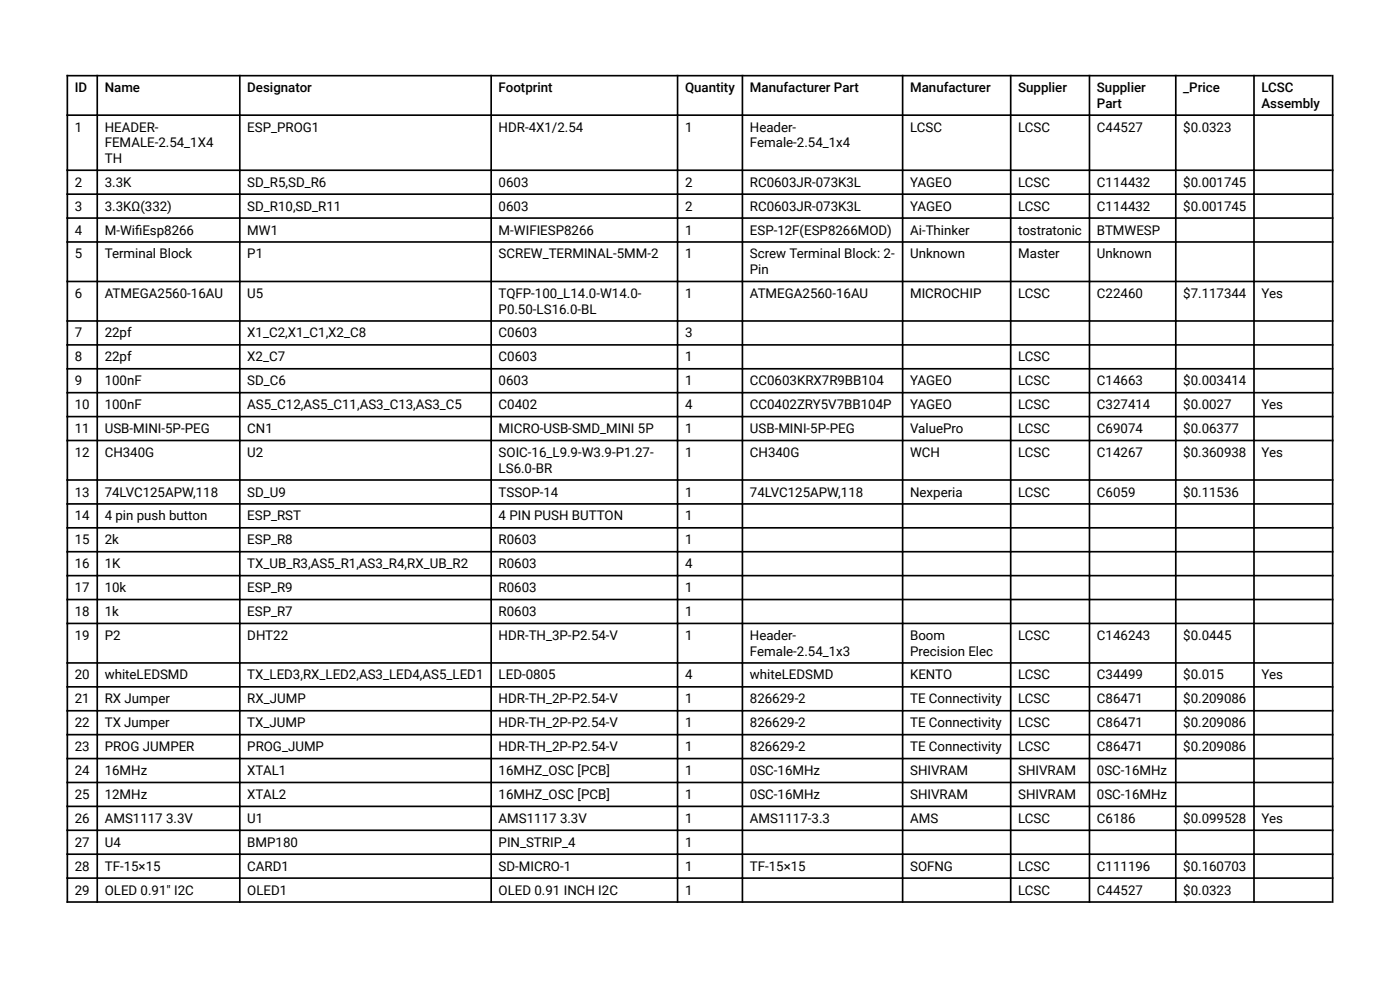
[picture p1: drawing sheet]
<svg xmlns="http://www.w3.org/2000/svg" width="297mm" height="210mm" viewBox="0 0 297 210" stroke-linecap="round" stroke-linejoin="round" font-family="sans-serif">
<defs><g id="words">
<g font-size="2.8">
<text x="15.9" y="19.6">ID</text>
<text x="22.2" y="19.6">Name</text>
<text x="52.5" y="19.6">Designator</text>
<text x="105.8" y="19.6">Footprint</text>
<text x="145.3" y="19.6">Quantity</text>
<text x="159.1" y="19.6">Manufacturer Part</text>
<text x="193.1" y="19.6">Manufacturer</text>
<text x="216" y="19.6">Supplier</text>
<text x="232.7" y="19.6">Supplier</text>
<text x="232.7" y="22.9">Part</text>
<text x="251" y="19.6">_Price</text>
<text x="267.6" y="19.6">LCSC</text>
<text x="267.6" y="22.9">Assembly</text>
<text x="15.9" y="27.9">1</text>
<text x="22.2" y="27.9">HEADER-</text>
<text x="52.5" y="27.9">ESP_PROG1</text>
<text x="105.8" y="27.9">HDR-4X1/2.54</text>
<text x="145.3" y="27.9">1</text>
<text x="159.1" y="27.9">Header-</text>
<text x="193.1" y="27.9">LCSC</text>
<text x="216" y="27.9">LCSC</text>
<text x="232.7" y="27.9">C44527</text>
<text x="251" y="27.9">$0.0323</text>
<text x="22.2" y="31.2">FEMALE-2.54_1X4</text>
<text x="22.2" y="34.5">TH</text>
<text x="159.1" y="31.2">Female-2.54_1x4</text>
<text x="15.9" y="39.6">2</text>
<text x="22.2" y="39.6">3.3K</text>
<text x="52.5" y="39.6">SD_R5,SD_R6</text>
<text x="105.8" y="39.6">0603</text>
<text x="145.3" y="39.6">2</text>
<text x="159.1" y="39.6">RC0603JR-073K3L</text>
<text x="193.1" y="39.6">YAGEO</text>
<text x="216" y="39.6">LCSC</text>
<text x="232.7" y="39.6">C114432</text>
<text x="251" y="39.6">$0.001745</text>
<text x="15.9" y="44.7">3</text>
<text x="22.2" y="44.7">3.3KΩ(332)</text>
<text x="52.5" y="44.7">SD_R10,SD_R11</text>
<text x="105.8" y="44.7">0603</text>
<text x="145.3" y="44.7">2</text>
<text x="159.1" y="44.7">RC0603JR-073K3L</text>
<text x="193.1" y="44.7">YAGEO</text>
<text x="216" y="44.7">LCSC</text>
<text x="232.7" y="44.7">C114432</text>
<text x="251" y="44.7">$0.001745</text>
<text x="15.9" y="49.8">4</text>
<text x="22.2" y="49.8">M-Wif</text>
<text x="28.6" y="49.8">iEsp8266</text>
<text x="52.5" y="49.8">MW1</text>
<text x="105.8" y="49.8">M-WIFIESP8266</text>
<text x="145.3" y="49.8">1</text>
<text x="159.1" y="49.8">ESP-12F(ESP8266MOD)</text>
<text x="193.1" y="49.8">Ai-Thinker</text>
<text x="216" y="49.8">tostratonic</text>
<text x="232.7" y="49.8">BTMWESP</text>
<text x="15.9" y="54.8">5</text>
<text x="22.2" y="54.8">Terminal Block</text>
<text x="52.5" y="54.8">P1</text>
<text x="105.8" y="54.8">SCREW_TERMINAL-5MM-2</text>
<text x="145.3" y="54.8">1</text>
<text x="159.1" y="54.8">Screw Terminal Block: 2-</text>
<text x="159.1" y="58.1">Pin</text>
<text x="193.1" y="54.8">Unknown</text>
<text x="216" y="54.8">Master</text>
<text x="232.7" y="54.8">Unknown</text>
<text x="15.9" y="63.2">6</text>
<text x="22.2" y="63.2">ATMEGA2560-16AU</text>
<text x="52.5" y="63.2">U5</text>
<text x="105.8" y="63.2">TQFP-100_L14.0-W14.0-</text>
<text x="145.3" y="63.2">1</text>
<text x="159.1" y="63.2">ATMEGA2560-16AU</text>
<text x="193.1" y="63.2">MICROCHIP</text>
<text x="216" y="63.2">LCSC</text>
<text x="232.7" y="63.2">C22460</text>
<text x="251" y="63.2">$7.117344</text>
<text x="267.6" y="63.2">Yes</text>
<text x="15.9" y="71.6">7</text>
<text x="22.2" y="71.6">22pf</text>
<text x="52.5" y="71.6">X1_C2,X1_C1,X2_C8</text>
<text x="105.8" y="66.5">P0.50-LS16.0-BL</text>
<text x="105.8" y="71.6">C0603</text>
<text x="145.3" y="71.6">3</text>
<text x="15.9" y="76.7">8</text>
<text x="22.2" y="76.7">22pf</text>
<text x="52.5" y="76.7">X2_C7</text>
<text x="105.8" y="76.7">C0603</text>
<text x="145.3" y="76.7">1</text>
<text x="216" y="76.7">LCSC</text>
<text x="15.9" y="81.7">9</text>
<text x="22.2" y="81.7">100nF</text>
<text x="52.5" y="81.7">SD_C6</text>
<text x="105.8" y="81.7">0603</text>
<text x="145.3" y="81.7">1</text>
<text x="159.1" y="81.7">CC0603KRX7R9BB104</text>
<text x="193.1" y="81.7">YAGEO</text>
<text x="216" y="81.7">LCSC</text>
<text x="232.7" y="81.7">C14663</text>
<text x="251" y="81.7">$0.003414</text>
<text x="15.9" y="86.8">10</text>
<text x="22.2" y="86.8">100nF</text>
<text x="52.5" y="86.8">AS5_C12,AS5_C11,AS3_C13,AS3_C5</text>
<text x="105.8" y="86.8">C0402</text>
<text x="145.3" y="86.8">4</text>
<text x="159.1" y="86.8">CC0402ZRY5V7BB104P</text>
<text x="193.1" y="86.8">YAGEO</text>
<text x="216" y="86.8">LCSC</text>
<text x="232.7" y="86.8">C327414</text>
<text x="251" y="86.8">$0.0027</text>
<text x="267.6" y="86.8">Yes</text>
<text x="15.9" y="91.9">11</text>
<text x="22.2" y="91.9">USB-MINI-5P-PEG</text>
<text x="52.5" y="91.9">CN1</text>
<text x="105.8" y="91.9">MICRO-USB-SMD_MINI 5P</text>
<text x="145.3" y="91.9">1</text>
<text x="159.1" y="91.9">USB-MINI-5P-PEG</text>
<text x="193.1" y="91.9">ValuePro</text>
<text x="216" y="91.9">LCSC</text>
<text x="232.7" y="91.9">C69074</text>
<text x="251" y="91.9">$0.06377</text>
<text x="15.9" y="96.9">12</text>
<text x="22.2" y="96.9">CH340G</text>
<text x="52.5" y="96.9">U2</text>
<text x="105.8" y="96.9">SOIC-16_L9.9-W3.9-P1.27-</text>
<text x="105.8" y="100.2">LS6.0-BR</text>
<text x="145.3" y="96.9">1</text>
<text x="159.1" y="96.9">CH340G</text>
<text x="193.1" y="96.9">WCH</text>
<text x="216" y="96.9">LCSC</text>
<text x="232.7" y="96.9">C14267</text>
<text x="251" y="96.9">$0.360938</text>
<text x="267.6" y="96.9">Yes</text>
<text x="15.9" y="105.3">13</text>
<text x="22.2" y="105.3">74LVC125APW,118</text>
<text x="52.5" y="105.3">SD_U9</text>
<text x="105.8" y="105.3">TSSOP-14</text>
<text x="145.3" y="105.3">1</text>
<text x="159.1" y="105.3">74LVC125APW,118</text>
<text x="193.1" y="105.3">Nexperia</text>
<text x="216" y="105.3">LCSC</text>
<text x="232.7" y="105.3">C6059</text>
<text x="251" y="105.3">$0.11536</text>
<text x="15.9" y="110.4">14</text>
<text x="22.2" y="110.4">4 pin push button</text>
<text x="52.5" y="110.4">ESP_RST</text>
<text x="105.8" y="110.4">4 PIN PUSH BUTTON</text>
<text x="145.3" y="110.4">1</text>
<text x="15.9" y="115.5">15</text>
<text x="22.2" y="115.5">2k</text>
<text x="52.5" y="115.5">ESP_R8</text>
<text x="105.8" y="115.5">R0603</text>
<text x="145.3" y="115.5">1</text>
<text x="15.9" y="120.5">16</text>
<text x="15.9" y="125.6">17</text>
<text x="22.2" y="120.5">1K</text>
<text x="22.2" y="125.6">10k</text>
<text x="52.5" y="120.5">TX_UB_R3,AS5_R1,AS3_R4,RX_UB_R2</text>
<text x="52.5" y="125.6">ESP_R9</text>
<text x="105.8" y="120.5">R0603</text>
<text x="105.8" y="125.6">R0603</text>
<text x="145.3" y="120.5">4</text>
<text x="145.3" y="125.6">1</text>
<text x="15.9" y="130.7">18</text>
<text x="22.2" y="130.7">1k</text>
<text x="52.5" y="130.7">ESP_R7</text>
<text x="105.8" y="130.7">R0603</text>
<text x="145.3" y="130.7">1</text>
<text x="15.9" y="135.7">19</text>
<text x="22.2" y="135.7">P2</text>
<text x="52.5" y="135.7">DHT22</text>
<text x="105.8" y="135.7">HDR-TH_3P-P2.54-V</text>
<text x="145.3" y="135.7">1</text>
<text x="159.1" y="135.7">Header-</text>
<text x="193.1" y="135.7">Boom</text>
<text x="216" y="135.7">LCSC</text>
<text x="232.7" y="135.7">C146243</text>
<text x="251" y="135.7">$0.0445</text>
<text x="159.1" y="139.1">Female-2.54_1x3</text>
<text x="193.1" y="139.1">Precision Elec</text>
<text x="15.9" y="144.1">20</text>
<text x="15.9" y="149.2">21</text>
<text x="22.2" y="144.1">whiteLEDSMD</text>
<text x="22.2" y="149.2">RX Jumper</text>
<text x="52.5" y="144.1">TX_LED3,RX_LED2,AS3_LED4,AS5_LED1</text>
<text x="52.5" y="149.2">RX_JUMP</text>
<text x="105.8" y="144.1">LED-0805</text>
<text x="105.8" y="149.2">HDR-TH_2P-P2.54-V</text>
<text x="145.3" y="144.1">4</text>
<text x="145.3" y="149.2">1</text>
<text x="159.1" y="144.1">whiteLEDSMD</text>
<text x="159.1" y="149.2">826629-2</text>
<text x="193.1" y="144.1">KENTO</text>
<text x="193.1" y="149.2">TE Connectivity</text>
<text x="216" y="144.1">LCSC</text>
<text x="216" y="149.2">LCSC</text>
<text x="232.7" y="144.1">C34499</text>
<text x="232.7" y="149.2">C86471</text>
<text x="251" y="144.1">$0.015</text>
<text x="251" y="149.2">$0.209086</text>
<text x="267.6" y="144.1">Yes</text>
<text x="15.9" y="154.3">22</text>
<text x="22.2" y="154.3">TX Jumper</text>
<text x="52.5" y="154.3">TX_JUMP</text>
<text x="105.8" y="154.3">HDR-TH_2P-P2.54-V</text>
<text x="145.3" y="154.3">1</text>
<text x="159.1" y="154.3">826629-2</text>
<text x="193.1" y="154.3">TE Connectivity</text>
<text x="216" y="154.3">LCSC</text>
<text x="232.7" y="154.3">C86471</text>
<text x="251" y="154.3">$0.209086</text>
<text x="15.9" y="159.3">23</text>
<text x="22.2" y="159.3">PROG JUMPER</text>
<text x="52.5" y="159.3">PROG_JUMP</text>
<text x="105.8" y="159.3">HDR-TH_2P-P2.54-V</text>
<text x="145.3" y="159.3">1</text>
<text x="159.1" y="159.3">826629-2</text>
<text x="193.1" y="159.3">TE Connectivity</text>
<text x="216" y="159.3">LCSC</text>
<text x="232.7" y="159.3">C86471</text>
<text x="251" y="159.3">$0.209086</text>
<text x="15.9" y="164.4">24</text>
<text x="22.2" y="164.4">16MHz</text>
<text x="52.5" y="164.4">XTAL1</text>
<text x="105.8" y="164.4">16MHZ_OSC [PCB]</text>
<text x="145.3" y="164.4">1</text>
<text x="159.1" y="164.4">0SC-16MHz</text>
<text x="193.1" y="164.4">SHIVRAM</text>
<text x="216" y="164.4">SHIVRAM</text>
<text x="232.7" y="164.4">0SC-16MHz</text>
<text x="15.9" y="169.5">25</text>
<text x="22.2" y="169.5">12MHz</text>
<text x="52.5" y="169.5">XTAL2</text>
<text x="105.8" y="169.5">16MHZ_OSC [PCB]</text>
<text x="145.3" y="169.5">1</text>
<text x="159.1" y="169.5">0SC-16MHz</text>
<text x="193.1" y="169.5">SHIVRAM</text>
<text x="216" y="169.5">SHIVRAM</text>
<text x="232.7" y="169.5">0SC-16MHz</text>
<text x="15.9" y="174.6">26</text>
<text x="15.9" y="179.6">27</text>
<text x="22.2" y="174.6">AMS1117 3.3V</text>
<text x="22.2" y="179.6">U4</text>
<text x="52.5" y="174.6">U1</text>
<text x="52.5" y="179.6">BMP180</text>
<text x="105.8" y="174.6">AMS1117 3.3V</text>
<text x="105.8" y="179.6">PIN_STRIP_4</text>
<text x="145.3" y="174.6">1</text>
<text x="145.3" y="179.6">1</text>
<text x="159.1" y="174.6">AMS1117-3.3</text>
<text x="193.1" y="174.6">AMS</text>
<text x="216" y="174.6">LCSC</text>
<text x="232.7" y="174.6">C6186</text>
<text x="251" y="174.6">$0.099528</text>
<text x="267.6" y="174.6">Yes</text>
<text x="15.9" y="184.7">28</text>
<text x="22.2" y="184.7">TF-15×15</text>
<text x="52.5" y="184.7">CARD1</text>
<text x="105.8" y="184.7">SD-MICRO-1</text>
<text x="145.3" y="184.7">1</text>
<text x="159.1" y="184.7">TF-15×15</text>
<text x="193.1" y="184.7">SOFNG</text>
<text x="216" y="184.7">LCSC</text>
<text x="232.7" y="184.7">C111196</text>
<text x="251" y="184.7">$0.160703</text>
<text x="15.9" y="189.8">29</text>
<text x="22.2" y="189.8">OLED 0.91&quot; I2C</text>
<text x="52.5" y="189.8">OLED1</text>
<text x="105.8" y="189.8">OLED 0.91 INCH I2C</text>
<text x="145.3" y="189.8">1</text>
<text x="216" y="189.8">LCSC</text>
<text x="232.7" y="189.8">C44527</text>
<text x="251" y="189.8">$0.0323</text>
</g>
</g></defs>
<g fill="none" stroke="#000" stroke-width=".35">
<path d="M14.1 16.1h268.4M14.3 15.9v175.6M20.6 15.9v175.6M50.9 15.9v175.6M104.2 15.9v175.6M143.7 15.9v175.6M157.5 15.9v175.6M191.5 15.9v175.6M214.4 15.9v175.6M231.1 15.9v175.6M249.4 15.9v175.6M266 15.9v175.6"/>
<path d="M282.7 15.9v175.6M14.1 24.4h268.4M14.1 36.1h268.4M14.1 41.2h268.4M14.1 46.3h268.4M14.1 51.3h268.4M14.1 59.7h268.4M14.1 68.1h268.4M14.1 73.2h268.4M14.1 78.2h268.4M14.1 83.3h268.4M14.1 88.4h268.4"/>
<path d="M14.1 93.4h268.4M14.1 101.8h268.4M14.1 106.9h268.4M14.1 112h268.4M14.1 117h268.4M14.1 122.1h268.4M14.1 127.2h268.4M14.1 132.2h268.4M14.1 140.6h268.4M14.1 145.7h268.4M14.1 150.8h268.4M14.1 155.8h268.4"/>
<path d="M14.1 160.9h268.4M14.1 166h268.4M14.1 171.1h268.4M14.1 176.1h268.4M14.1 181.2h268.4M14.1 186.3h268.4M14.1 191.3h268.4"/>
</g>
<use href="#words"/>
</svg>
